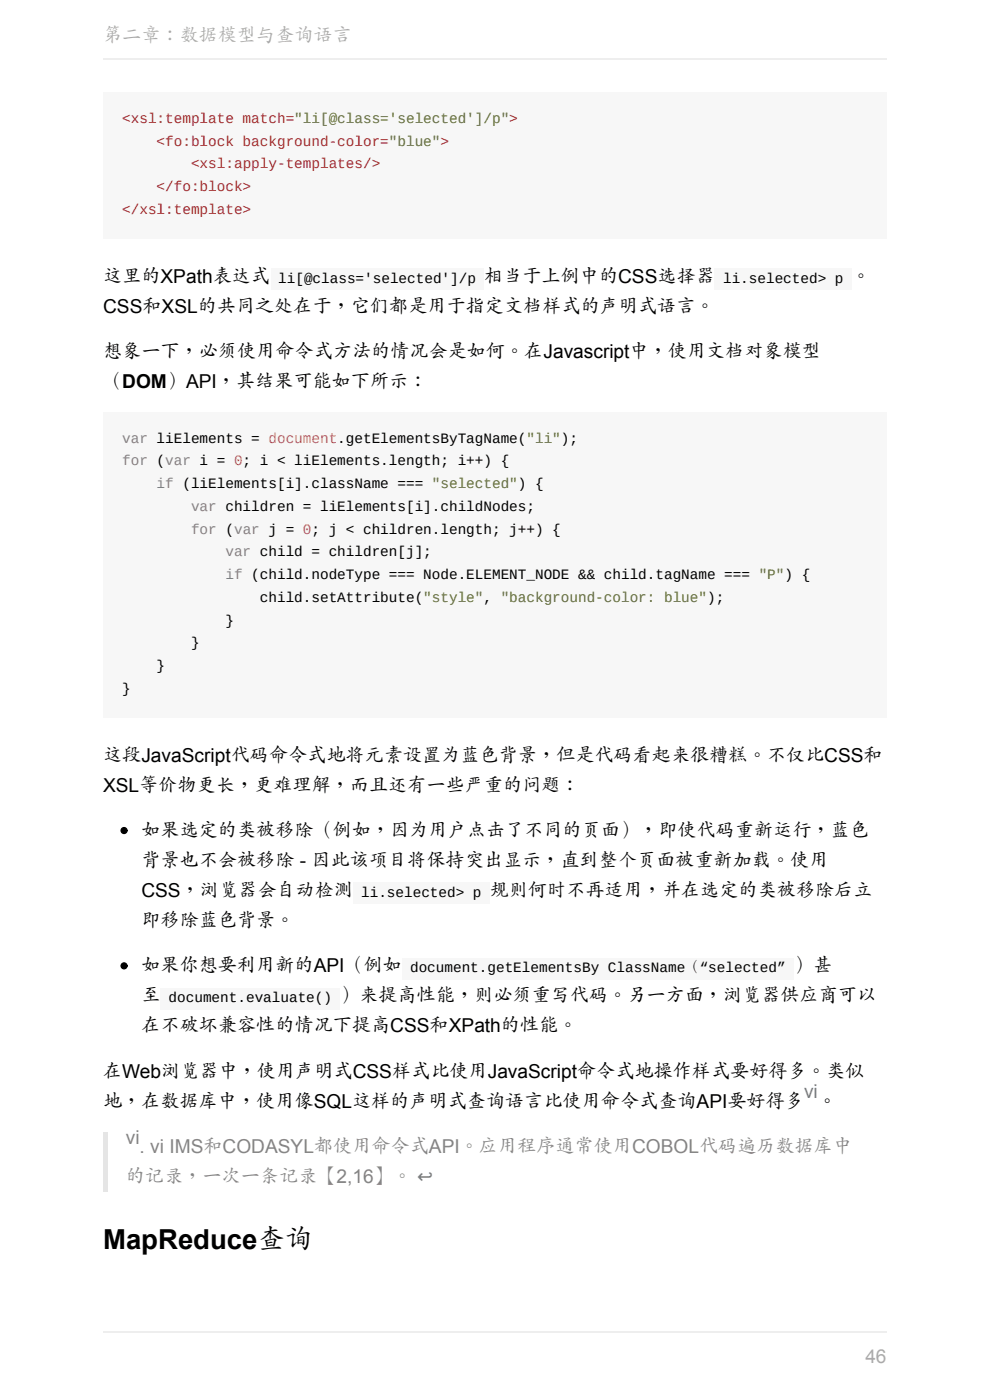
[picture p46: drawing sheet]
<svg xmlns="http://www.w3.org/2000/svg" width="210mm" height="297mm" viewBox="0 0 210 297" stroke-linecap="round" stroke-linejoin="round" font-family="sans-serif">
<defs><g id="words">
<text font-size="5.8" x="21.9" y="265">MapReduce查询</text>
<g font-size="4.1" fill="#aaa">
<text x="21.9" y="8.9">第二章：数据模型与查询语言</text>
<text x="183.6" y="289.1">46</text>
</g>
<g font-size="4.1">
<text x="21.9" y="60">这里的XPath表达式</text>
<text x="102.7" y="60">相当于上例中的CSS选择器</text>
<text x="180.6" y="60">。</text>
<text x="21.9" y="66.3">CSS和XSL的共同之处在于，它们都是用于指定文档样式的声明式语言。</text>
<text x="21.9" y="76">想象一下，必须使用命令式方法的情况会是如何。在Javascript中，使用文档对象模型</text>
<text x="21.9" y="82.3">（DOM）API，其结果可能如下所示：</text>
<text x="21.9" y="161.6">这段JavaScript代码命令式地将元素设置为蓝色背景，但是代码看起来很糟糕。不仅比CSS和</text>
<text x="21.9" y="167.9">XSL等价物更长，更难理解，而且还有一些严重的问题：</text>
<text x="30" y="177.6">如果选定的类被移除（例如，因为用户点击了不同的页面），即使代码重新运行，蓝色</text>
<text x="30" y="183.9">背景也不会被移除 - 因此该项目将保持突出显示，直到整个页面被重新加载。使用</text>
<text x="30" y="190.3">CSS，浏览器会自动检测</text>
<text x="103.9" y="190.3">规则何时不再适用，并在选定的类被移除后立</text>
<text x="30" y="196.6">即移除蓝色背景。</text>
<text x="30" y="206.3">如果你想要利用新的API（例如</text>
<text x="168.4" y="206.3">）甚</text>
<text x="30" y="212.7">至</text>
<text x="72.2" y="212.7">）来提高性能，则必须重写代码。另一方面，浏览器供应商可以</text>
<text x="30" y="219">在不破坏兼容性的情况下提高CSS和XPath的性能。</text>
<text x="21.9" y="228.7">在Web浏览器中，使用声明式CSS样式比使用JavaScript命令式地操作样式要好得多。类似</text>
<text x="21.9" y="235">地，在数据库中，使用像SQL这样的声明式查询语言比使用命令式查询API要好得多</text>
<text x="173.5" y="235">。</text>
</g>
<text font-size="4.1" fill="#4183c4" x="170.6" y="233">vi</text>
<g font-size="4.1" fill="#858585">
<text x="26.7" y="242.6">vi</text>
<text x="29.6" y="244.7">. vi IMS和CODASYL都使用命令式API。应用程序通常使用COBOL代码遍历数据库中</text>
<text x="26.7" y="251">的记录，一次一条记录【2,16】。 ↩</text>
</g>
<g font-size="3" fill="#c82829">
<text x="25.9" y="26.1">&lt;xsl:template match=&quot;li[@class='selected']/p&quot;&gt;</text>
<text x="33.2" y="30.9">&lt;fo:block background-color=&quot;blue&quot;&gt;</text>
<text x="40.5" y="35.7">&lt;xsl:apply-templates/&gt;</text>
<text x="33.2" y="40.5">&lt;/fo:block&gt;</text>
<text x="25.9" y="45.4">&lt;/xsl:template&gt;</text>
</g>
<g font-size="3">
<text x="59" y="60">li[@class='selected']/p</text>
<text x="153.4" y="60">li.selected&gt; p</text>
<text x="55.1" y="127.7">child.setAttribute(&quot;style&quot;, &quot;background-color: blue&quot;);</text>
<text x="40.5" y="137.3">}</text>
<text x="47.8" y="132.5">}</text>
<text x="33.2" y="142.2">}</text>
<text x="25.9" y="147">}</text>
<text x="76.6" y="190.3">li.selected&gt; p</text>
<text x="87" y="206.3">document.getElementsBy ClassName（“selected”</text>
<text x="35.8" y="212.7">document.evaluate()</text>
</g>
<g font-size="3" fill="#8959a8">
<text x="25.9" y="93.9">var liElements = document.getElementsByTagName(&quot;li&quot;);</text>
<text x="25.9" y="98.7">for (var i = 0; i &lt; liElements.length; i++) {</text>
<text x="33.2" y="103.6">if (liElements[i].className === &quot;selected&quot;) {</text>
<text x="40.5" y="108.4">var children = liElements[i].childNodes;</text>
<text x="40.5" y="113.2">for (var j = 0; j &lt; children.length; j++) {</text>
<text x="47.8" y="118">var child = children[j];</text>
<text x="47.8" y="122.9">if (child.nodeType === Node.ELEMENT_NODE &amp;&amp; child.tagName === &quot;P&quot;) {</text>
</g>
</g></defs>
<g fill="#f7f7f7">
<path d="M21.9 19.6h166.2v31h-166.2z"/>
<path d="M21.9 87.4h166.2v64.8h-166.2z"/>
</g>
<path d="M21.9 240.1h1v12.7h-1z" fill="#e5e5e5"/>
<g fill="#f7f7f7">
<path d="M25.9 23.6h84v3.6h-84z"/>
<path d="M25.9 28.5h69.3v3.5h-69.3z"/>
<path d="M25.9 33.3h54.9v3.5h-54.9z"/>
<path d="M25.9 38.1h27.4v3.6h-27.4z"/>
<path d="M25.9 42.9h27.4v3.6h-27.4z"/>
<path d="M57.4 56.9h45.2v4.6h-45.2z"/>
<path d="M151.6 56.9h29.2v4.6h-29.2z"/>
<path d="M25.9 91.5h96.7v3.5h-96.7z"/>
<path d="M25.9 96.3h82v3.5h-82z"/>
<path d="M25.9 101.1h89.4v3.6h-89.4z"/>
<path d="M25.9 105.9h87.6v3.6h-87.6z"/>
<path d="M25.9 110.8h93.2v3.5h-93.2z"/>
<path d="M25.9 115.6h65.8v3.6h-65.8z"/>
<path d="M25.9 120.4h146v3.6h-146z"/>
<path d="M25.9 125.3h127.7v3.5h-127.7z"/>
<path d="M25.9 130.1h23.6v3.5h-23.6z"/>
<path d="M25.9 134.9h16.5v3.6h-16.5z"/>
<path d="M25.9 139.7h9.2v3.6h-9.2z"/>
<path d="M25.9 144.6h1.8v3.5h-1.8z"/>
</g>
<circle cx="26.3" cy="176.2" r=".63" fill="#000" stroke="#000" stroke-width=".25"/>
<path d="M74.9 187.2h29v4.6h-29z" fill="#f7f7f7"/>
<circle cx="26.3" cy="204.9" r=".63" fill="#000" stroke="#000" stroke-width=".25"/>
<g fill="#f7f7f7">
<path d="M85.3 203.3h83v4.5h-83z"/>
<path d="M34.1 209.6h38v4.6h-38z"/>
</g>
<path d="M21.9 12.6h166.2M21.9 282.6h166.2" fill="none" stroke="#eee" stroke-width=".25"/>
<use href="#words"/>
</svg>
